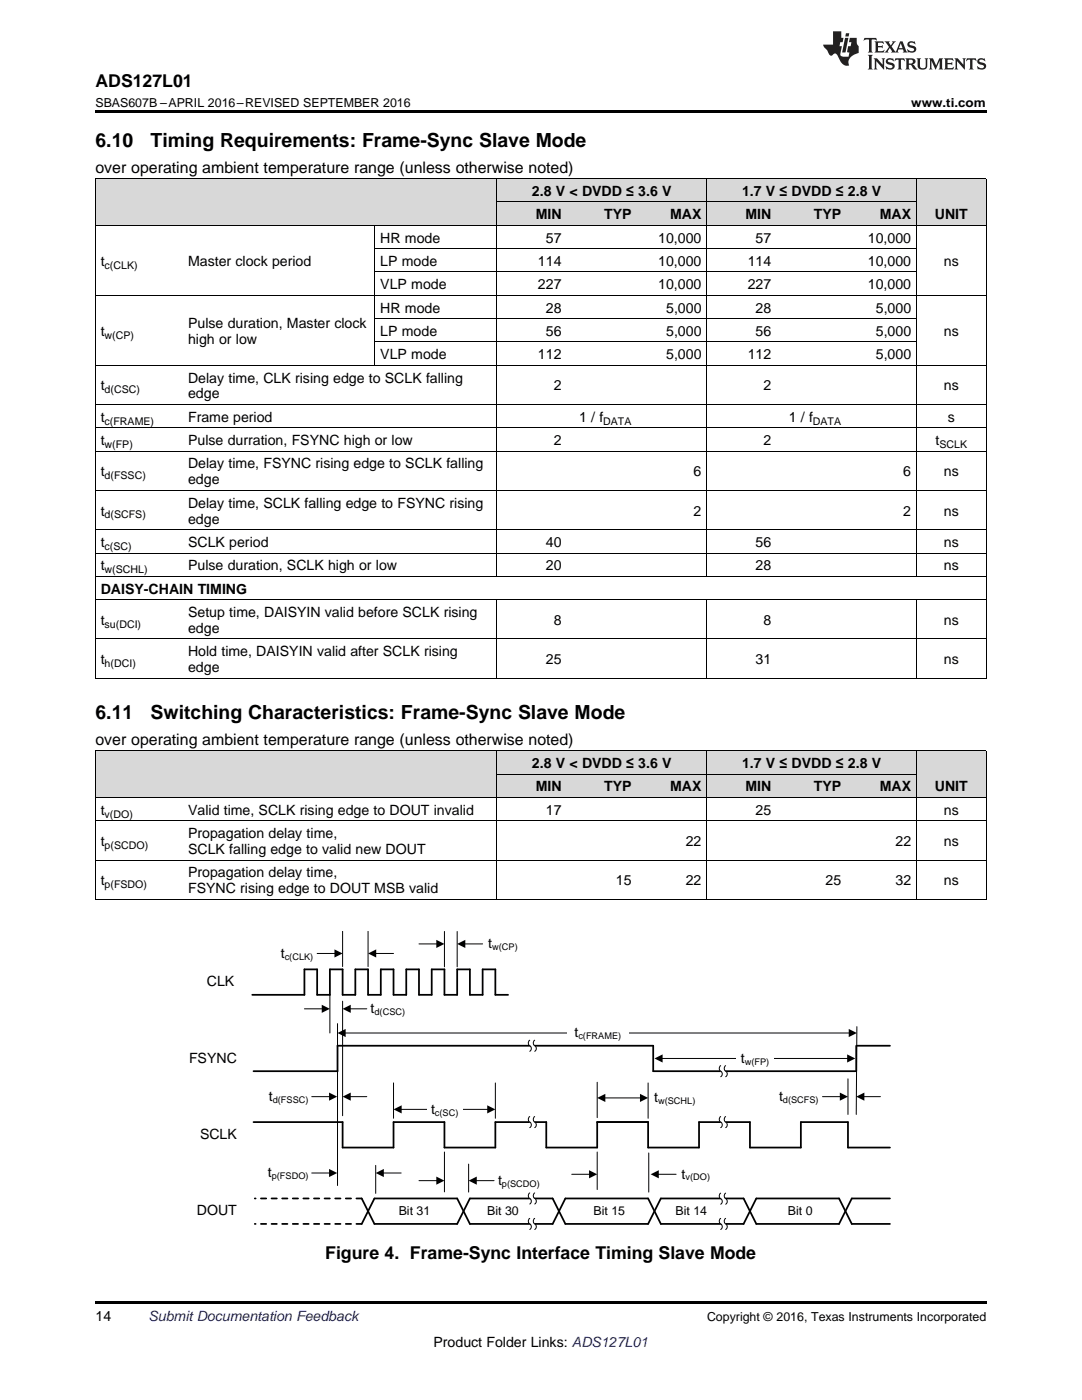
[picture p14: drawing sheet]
<svg xmlns="http://www.w3.org/2000/svg" width="216mm" height="279mm" viewBox="0 0 216 279" stroke-linecap="round" stroke-linejoin="round" font-family="sans-serif">
<defs><g id="words">
<g font-size="3.9">
<text x="19" y="29.3">6.10</text>
<text x="30.1" y="29.3">Timing Requirements: Frame-Sync Slave Mode</text>
<text x="19" y="143.5">6.11</text>
<text x="30.1" y="143.5">Switching Characteristics: Frame-Sync Slave Mode</text>
</g>
<g font-size="3.5">
<text x="19" y="17.3">ADS127L01</text>
<text x="64.9" y="251.3">Figure 4. Frame-Sync Interface Timing Slave Mode</text>
</g>
<g font-size="3.2">
<text x="19" y="34.4">over operating ambient temperature range (unless otherwise noted)</text>
<text x="19" y="148.6">over operating ambient temperature range (unless otherwise noted)</text>
</g>
<g font-size="2.8">
<text x="106.2" y="39.1">2.8 V</text>
<text x="113.6" y="39.1">&lt; DVDD ≤</text>
<text x="127.4" y="39.1">3.6 V</text>
<text x="148.1" y="39.1">1.7 V</text>
<text x="155.5" y="39.1">≤ DVDD ≤</text>
<text x="169.2" y="39.1">2.8 V</text>
<text x="106.9" y="43.7">MIN</text>
<text x="120.5" y="43.7">TYP</text>
<text x="133.7" y="43.7">MAX</text>
<text x="148.7" y="43.7">MIN</text>
<text x="162.4" y="43.7">TYP</text>
<text x="175.5" y="43.7">MAX</text>
<text x="186.5" y="43.7">UNIT</text>
<text x="20.1" y="53.1">t</text>
<text x="37.5" y="53.1">Master clock period</text>
<text x="75.9" y="48.4">HR mode</text>
<text x="75.9" y="53.1">LP mode</text>
<text x="107.4" y="53.1">114</text>
<text x="108.9" y="48.4">57</text>
<text x="131.3" y="48.4">10,000</text>
<text x="131.3" y="53.1">10,000</text>
<text x="149.2" y="53.1">114</text>
<text x="150.8" y="48.4">57</text>
<text x="173.2" y="48.4">10,000</text>
<text x="173.2" y="53.1">10,000</text>
<text x="188.3" y="53.1">ns</text>
<text x="75.9" y="57.7">VLP mode</text>
<text x="107.4" y="57.7">227</text>
<text x="131.3" y="57.7">10,000</text>
<text x="149.2" y="57.7">227</text>
<text x="173.2" y="57.7">10,000</text>
<text x="37.5" y="65.4">Pulse duration, Master clock</text>
<text x="75.9" y="62.4">HR mode</text>
<text x="108.9" y="62.4">28</text>
<text x="132.9" y="62.4">5,000</text>
<text x="150.8" y="62.4">28</text>
<text x="174.8" y="62.4">5,000</text>
<text x="20.1" y="67">t</text>
<text x="37.5" y="68.6">high or low</text>
<text x="75.9" y="67">LP mode</text>
<text x="75.9" y="71.7">VLP mode</text>
<text x="107.4" y="71.7">112</text>
<text x="108.9" y="67">56</text>
<text x="132.9" y="67">5,000</text>
<text x="132.9" y="71.7">5,000</text>
<text x="149.2" y="71.7">112</text>
<text x="150.8" y="67">56</text>
<text x="174.8" y="67">5,000</text>
<text x="174.8" y="71.7">5,000</text>
<text x="188.3" y="67">ns</text>
<text x="20.1" y="77.9">t</text>
<text x="37.5" y="76.3">Delay time, CLK rising edge to SCLK falling</text>
<text x="110.5" y="77.9">2</text>
<text x="152.3" y="77.9">2</text>
<text x="188.3" y="77.9">ns</text>
<text x="37.5" y="79.5">edge</text>
<text x="20.1" y="84.2">t</text>
<text x="20.1" y="88.8">t</text>
<text x="37.5" y="84.2">Frame period</text>
<text x="37.5" y="88.8">Pulse durration, FSYNC high or low</text>
<text x="110.5" y="88.8">2</text>
<text x="115.6" y="84.2">1 / f</text>
<text x="152.3" y="88.8">2</text>
<text x="157.4" y="84.2">1 / f</text>
<text x="186.7" y="88.8">t</text>
<text x="189.1" y="84.2">s</text>
<text x="20.1" y="95.1">t</text>
<text x="37.5" y="93.5">Delay time, FSYNC rising edge to SCLK falling</text>
<text x="138.4" y="95.1">6</text>
<text x="180.2" y="95.1">6</text>
<text x="188.3" y="95.1">ns</text>
<text x="37.5" y="96.7">edge</text>
<text x="37.5" y="101.3">Delay time, SCLK falling edge to FSYNC rising</text>
<text x="20.1" y="102.9">t</text>
<text x="37.5" y="104.5">edge</text>
<text x="138.4" y="102.9">2</text>
<text x="180.2" y="102.9">2</text>
<text x="188.3" y="102.9">ns</text>
<text x="20.1" y="109.1">t</text>
<text x="20.1" y="113.8">t</text>
<text x="37.5" y="109.1">SCLK period</text>
<text x="37.5" y="113.8">Pulse duration, SCLK high or low</text>
<text x="108.9" y="109.1">40</text>
<text x="108.9" y="113.8">20</text>
<text x="150.8" y="109.1">56</text>
<text x="150.8" y="113.8">28</text>
<text x="188.3" y="109.1">ns</text>
<text x="188.3" y="113.8">ns</text>
<text x="20.1" y="118.5">DAISY-CHAIN TIMING</text>
<text x="20.1" y="124.7">t</text>
<text x="37.5" y="123.1">Setup time, DAISYIN valid before SCLK rising</text>
<text x="110.5" y="124.7">8</text>
<text x="152.3" y="124.7">8</text>
<text x="188.3" y="124.7">ns</text>
<text x="37.5" y="126.3">edge</text>
<text x="37.5" y="131">Hold time, DAISYIN valid after SCLK rising</text>
<text x="20.1" y="132.5">t</text>
<text x="37.5" y="134.1">edge</text>
<text x="108.9" y="132.5">25</text>
<text x="150.8" y="132.5">31</text>
<text x="188.3" y="132.5">ns</text>
<text x="106.2" y="153.3">2.8 V</text>
<text x="113.6" y="153.3">&lt; DVDD ≤</text>
<text x="127.4" y="153.3">3.6 V</text>
<text x="148.1" y="153.3">1.7 V</text>
<text x="155.5" y="153.3">≤ DVDD ≤</text>
<text x="169.2" y="153.3">2.8 V</text>
<text x="106.9" y="157.9">MIN</text>
<text x="120.5" y="157.9">TYP</text>
<text x="133.7" y="157.9">MAX</text>
<text x="148.7" y="157.9">MIN</text>
<text x="162.4" y="157.9">TYP</text>
<text x="175.5" y="157.9">MAX</text>
<text x="186.5" y="157.9">UNIT</text>
<text x="20.1" y="162.6">t</text>
<text x="37.5" y="162.6">Valid time, SCLK rising edge to DOUT invalid</text>
<text x="37.5" y="167.3">Propagation delay time,</text>
<text x="108.9" y="162.6">17</text>
<text x="150.8" y="162.6">25</text>
<text x="188.3" y="162.6">ns</text>
<text x="20.1" y="168.8">t</text>
<text x="37.5" y="170.4">SCLK falling edge to valid new DOUT</text>
<text x="136.8" y="168.8">22</text>
<text x="178.7" y="168.8">22</text>
<text x="188.3" y="168.8">ns</text>
<text x="20.1" y="176.7">t</text>
<text x="37.5" y="175.1">Propagation delay time,</text>
<text x="37.5" y="178.3">FSYNC rising edge to DOUT MSB valid</text>
<text x="122.9" y="176.7">15</text>
<text x="136.8" y="176.7">22</text>
<text x="164.7" y="176.7">25</text>
<text x="178.7" y="176.7">32</text>
<text x="188.3" y="176.7">ns</text>
<text x="56" y="191.1">t</text>
<text x="97.4" y="189.2">t</text>
<text x="41.3" y="196.8">CLK</text>
<text x="74" y="202.2">t</text>
<text x="114.6" y="207">t</text>
<text x="37.7" y="212.1">FSYNC</text>
<text x="147.8" y="212.1">t</text>
<text x="53.7" y="219.7">t</text>
<text x="130.5" y="220">t</text>
<text x="155.4" y="219.7">t</text>
<text x="39.9" y="227.3">SCLK</text>
<text x="86" y="222.2">t</text>
<text x="53.4" y="234.9">t</text>
<text x="99.4" y="236.5">t</text>
<text x="136" y="235.2">t</text>
<text x="39.3" y="242.6">DOUT</text>
<text x="19" y="263.6">14</text>
<text x="86.5" y="268.9">Product Folder Links: ADS127L01</text>
</g>
<text font-size="2.8" fill="#0000c8" x="29.6" y="263.6">Submit Documentation Feedback</text>
<g font-size="2.5">
<text x="19" y="21.4">SBAS607B –APRIL 2016–REVISED SEPTEMBER 2016</text>
<text x="181.8" y="21.4">www.ti.com</text>
<text x="79.6" y="242.5">Bit 31</text>
<text x="97.2" y="242.5">Bit 30</text>
<text x="118.4" y="242.5">Bit 15</text>
<text x="134.8" y="242.5">Bit 14</text>
<text x="157.2" y="242.5">Bit 0</text>
<text x="141.1" y="263.6">Copyright © 2016, Texas Instruments Incorporated</text>
</g>
<g font-size="2.1">
<text x="20.9" y="53.6">c(CLK)</text>
<text x="20.9" y="67.6">w(CP)</text>
<text x="20.9" y="78.5">d(CSC)</text>
<text x="20.9" y="84.7">c(FRAME)</text>
<text x="20.9" y="89.4">w(FP)</text>
<text x="120.4" y="84.7">DATA</text>
<text x="162.2" y="84.7">DATA</text>
<text x="187.5" y="89.4">SCLK</text>
<text x="20.9" y="95.6">d(FSSC)</text>
<text x="20.9" y="103.5">d(SCFS)</text>
<text x="20.9" y="109.7">c(SC)</text>
<text x="20.9" y="114.4">w(SCHL)</text>
<text x="20.9" y="125.3">su(DCI)</text>
<text x="20.9" y="133.1">h(DCI)</text>
<text x="20.9" y="163.2">v(DO)</text>
<text x="20.9" y="169.4">p(SCDO)</text>
<text x="20.9" y="177.2">p(FSDO)</text>
</g>
<g font-size="1.8">
<text x="56.8" y="191.5">c(CLK)</text>
<text x="98.2" y="189.6">w(CP)</text>
<text x="74.7" y="202.6">d(CSC)</text>
<text x="115.4" y="207.4">c(FRAME)</text>
<text x="148.6" y="212.5">w(FP)</text>
<text x="54.4" y="220.1">d(FSSC)</text>
<text x="131.3" y="220.4">w(SCHL)</text>
<text x="156.2" y="220.1">d(SCFS)</text>
<text x="86.8" y="222.6">c(SC)</text>
<text x="54.2" y="235.3">p(FSDO)</text>
<text x="100.2" y="236.9">p(SCDO)</text>
<text x="136.8" y="235.6">v(DO)</text>
</g>
</g></defs>
<g fill="#d8d8d8">
<path d="M19 149.9h17.5v9.3h-17.5z"/>
<path d="M36.5 149.9h38.3v9.3h-38.3z"/>
<path d="M74.8 149.9h24.4v9.3h-24.4z"/>
<path d="M182.9 149.9h13.9v9.3h-13.9z"/>
<path d="M99.2 154.6h14v4.6h-14z"/>
<path d="M113.2 154.6h13.9v4.6h-13.9z"/>
<path d="M127.1 154.6h13.9v4.6h-13.9z"/>
<path d="M141 154.6h14v4.6h-14z"/>
<path d="M155 154.6h13.9v4.6h-13.9z"/>
<path d="M168.9 154.6h14v4.6h-14z"/>
<path d="M99.2 149.9h14v4.7h-14z"/>
<path d="M113.2 149.9h13.9v4.7h-13.9z"/>
<path d="M127.1 149.9h13.9v4.7h-13.9z"/>
<path d="M141 149.9h14v4.7h-14z"/>
<path d="M155 149.9h13.9v4.7h-13.9z"/>
<path d="M168.9 149.9h14v4.7h-14z"/>
<path d="M19 35.7h17.5v9.3h-17.5z"/>
<path d="M36.5 35.7h38.3v9.3h-38.3z"/>
<path d="M74.8 35.7h24.4v9.3h-24.4z"/>
<path d="M182.9 35.7h13.9v9.3h-13.9z"/>
<path d="M99.2 40.4h14v4.6h-14z"/>
<path d="M113.2 40.4h13.9v4.6h-13.9z"/>
<path d="M127.1 40.4h13.9v4.6h-13.9z"/>
<path d="M141 40.4h14v4.6h-14z"/>
<path d="M155 40.4h13.9v4.6h-13.9z"/>
<path d="M168.9 40.4h14v4.6h-14z"/>
<path d="M99.2 35.7h14v4.7h-14z"/>
<path d="M113.2 35.7h13.9v4.7h-13.9z"/>
<path d="M127.1 35.7h13.9v4.7h-13.9z"/>
<path d="M141 35.7h14v4.7h-14z"/>
<path d="M155 35.7h13.9v4.7h-13.9z"/>
<path d="M168.9 35.7h14v4.7h-14z"/>
</g>
<path d="M19 259.7h177.8v.5h-177.8z" fill="#000"/>
<path d="M50.3 198.5h10.4v-5h2.6v5h2.5v-5h2.6v5h2.5v-5h2.5v5h2.6v-5h2.5v5h2.6v-5h2.5v5h2.5v-5h2.6v5h2.5v-5h2.6v5h2.5v-5h2.5v5h2.6M50.6 213.8h16.7v-5.1h63v5.1h40.4M170.9 208.7v5.1M171 208.7h6.6M50.6 223.9h17.8v5.1h10.1v-5.1h10.2v5.1h10.1v-5.1h10.2v5.1h10.2v-5.1h10.1v5.1h10.2v-5.1h10.1v5.1h10.2v-5.1h9.4v5.1h8.4M72.2 239.2l2.5 5.1h16.5l2.6-5.1h16.5l2.5 5.1h16.5l2.6-5.1h16.5l2.5 5.1h16.5l2.6-5.1h7.6M72.2 244.3l2.5-5.1h16.5l2.6 5.1h16.5l2.5-5.1h16.5l2.6 5.1h16.5l2.5-5.1h16.5l2.6 5.1h7.6" fill="none" stroke="#000" stroke-width=".35"/>
<g fill="none" stroke="#000" stroke-width=".2">
<path d="M63.3 190.3h3.6M65.8 198.5v7.7M68.4 185.8v7.1M68.4 199.8v22.9M73.4 185.9v7M74.9 190.3h3.6M83.6 188.4h3.7M88.7 185.9v7.1M91.2 185.9v7.1M92.6 188.4h3.7M60.7 201.3h3.7M62.2 218.9h3.7"/>
<path d="M67.3 204.3v32.3M68.8 206.2h100.8M69.8 201.3h3.4M69.8 218.9h3.4M78.5 216.1v7.1M98.8 216.1v7.1M119.2 216v7.1M120.6 219.1h7.3M129.3 216.1v7.1M132 211.2h37.2M164.1 218.9h3.7M169.2 215.3v7.1"/>
<path d="M171 204.9l-.1 17.5M172.3 218.9h3.4M62.2 234.1h3.7M75 232.6v5.6M76.4 234.1h3.6M79.9 221.4h17.5M83.6 235.6h3.7M88.7 229.9v8M93.5 232.3v5.6M94.9 235.6h3.7M114.1 234.4h3.6M119.2 229.9v7.5"/>
<path d="M129.5 230.1v7.8M131.2 234.4h3.7"/>
</g>
<g fill="#000">
<path d="M66.7 189.5l1.7 .8-1.7 .8zM73.4 190.3l1.7-.8v1.6zM87.1 187.6l1.6 .8-1.6 .8zM91.2 188.4l1.6-.8v1.6zM64.2 200.5l1.6 .8-1.6 .8zM65.7 218l1.6 .9-1.6 .8zM67.3 206.2l1.7-.9v1.7zM68.4 201.3l1.6-.8v1.6zM68.4 218.9l1.6-.9v1.7zM119.2 219.1l1.6-.8v1.6zM127.7 218.3l1.6 .8-1.6 .8zM130.6 211.2l1.6-.8v1.7z"/>
<path d="M167.6 218l1.6 .9-1.6 .8zM169 210.4l1.7 .8-1.7 .9zM169.4 205.3l1.6 .9-1.6 .8zM170.9 218.9l1.6-.9v1.7zM65.7 233.3l1.6 .8-1.6 .8zM75 234.1l1.6-.8v1.6zM78.5 221.4l1.6-.8v1.6zM87.1 234.8l1.6 .8-1.6 .8zM93.5 235.6l1.6-.8v1.6zM97.2 220.6l1.6 .8-1.6 .8zM117.5 233.5l1.7 .9-1.7 .8zM129.8 234.4l1.7-.9v1.7z"/>
</g>
<path d="M72.2 239.2h-21.4M72.2 244.3h-21.4" fill="none" stroke="#000" stroke-width=".35" stroke-dasharray="1.1 1.1"/>
<path d="M143.5 213.2l1 .1 .2 .4 .3 .3 .1 .4h-.9l-.1-.5-.4-.2z" fill-rule="evenodd" fill="#fff"/>
<path d="M143.8 213.8h1" fill="none" stroke="#fff" stroke-width=".2"/>
<path d="M143.8 212.7a.72 .72 0 0 0 .2 1.2 .67 .67 0 0 1-.2 1M144.8 212.7a.72 .72 0 0 0 .2 1.2 .66 .66 0 0 1-.2 1" fill="none" stroke="#000" stroke-width=".2"/>
<g fill="#fff">
<path d="M85.3 220.1h6.9v2.6h-6.9z" fill-rule="evenodd"/>
<path d="M113.2 204.9h12.2v2.5h-12.2z" fill-rule="evenodd"/>
<path d="M146.9 210.5h7.5v1.5h-7.5z" fill-rule="evenodd"/>
<path d="M143.5 223.4h1l.2 .4 .3 .3 .1 .4h-.9l-.1-.4-.4-.2z" fill-rule="evenodd"/>
</g>
<path d="M143.8 223.9h1" fill="none" stroke="#fff" stroke-width=".2"/>
<path d="M143.8 222.8a.72 .72 0 0 0 .2 1.3 .67 .67 0 0 1-.2 .9M144.8 222.8a.72 .72 0 0 0 .2 1.3 .66 .66 0 0 1-.2 .9" fill="none" stroke="#000" stroke-width=".2"/>
<path d="M143.5 238.7h1l.2 .4 .3 .3 .1 .4h-.9l-.1-.4-.4-.2z" fill-rule="evenodd" fill="#fff"/>
<path d="M143.8 239.2h1" fill="none" stroke="#fff" stroke-width=".2"/>
<path d="M143.8 238.1a.72 .72 0 0 0 .2 1.3 .66 .66 0 0 1-.2 .9M144.8 238.1a.72 .72 0 0 0 .2 1.3 .66 .66 0 0 1-.2 .9" fill="none" stroke="#000" stroke-width=".2"/>
<path d="M143.5 243.7l1 .1 .2 .4 .3 .2 .1 .5h-.9l-.1-.5-.4-.2z" fill-rule="evenodd" fill="#fff"/>
<path d="M143.8 244.3h1" fill="none" stroke="#fff" stroke-width=".2"/>
<path d="M143.8 243.2a.72 .72 0 0 0 .2 1.2 .66 .66 0 0 1-.2 1M144.8 243.2a.72 .72 0 0 0 .2 1.2 .66 .66 0 0 1-.2 1" fill="none" stroke="#000" stroke-width=".2"/>
<path d="M105.4 223.4h1l.2 .4 .3 .3 .1 .4h-.9l-.1-.4-.4-.2z" fill-rule="evenodd" fill="#fff"/>
<path d="M105.7 223.9h1" fill="none" stroke="#fff" stroke-width=".2"/>
<path d="M105.7 222.8a.72 .72 0 0 0 .2 1.3 .67 .67 0 0 1-.2 .9M106.7 222.8a.72 .72 0 0 0 .2 1.3 .66 .66 0 0 1-.2 .9" fill="none" stroke="#000" stroke-width=".2"/>
<path d="M105.4 238.6l1 .1 .2 .4 .3 .3 .1 .4h-.9l-.1-.5-.4-.2z" fill-rule="evenodd" fill="#fff"/>
<path d="M105.7 239.2h1" fill="none" stroke="#fff" stroke-width=".2"/>
<path d="M105.7 238.1a.72 .72 0 0 0 .2 1.2 .66 .66 0 0 1-.2 1M106.7 238.1a.72 .72 0 0 0 .2 1.2 .66 .66 0 0 1-.2 1" fill="none" stroke="#000" stroke-width=".2"/>
<path d="M105.4 243.7l1 .1 .2 .4 .3 .2 .1 .5h-.9l-.1-.5-.4-.2z" fill-rule="evenodd" fill="#fff"/>
<path d="M105.7 244.3h1" fill="none" stroke="#fff" stroke-width=".2"/>
<path d="M105.7 243.2a.72 .72 0 0 0 .2 1.2 .66 .66 0 0 1-.2 1M106.7 243.2a.72 .72 0 0 0 .2 1.2 .66 .66 0 0 1-.2 1" fill="none" stroke="#000" stroke-width=".2"/>
<path d="M105.4 208.2h1l.2 .4 .3 .3 .1 .4h-.9l-.1-.4-.4-.2z" fill-rule="evenodd" fill="#fff"/>
<path d="M105.7 208.7h1" fill="none" stroke="#fff" stroke-width=".2"/>
<g fill="none" stroke="#000" stroke-width=".2">
<path d="M19 35.6h177.8M19.1 35.7v99.7M99.1 35.7v79.4M141 35.7v79.4M182.8 35.7v79.4M196.8 35.7v99.7M19 58.9h177.8M19 45h177.8M74.8 45v28M74.8 54.3h108.1M74.8 49.6h108.1M99.2 40.3h83.6"/>
<path d="M19 72.9h177.8M74.8 68.2h108.1M74.8 63.6h108.1M19 97.9h177.8M19 90h177.8M19 85.4h177.8M19 80.7h177.8M19 119.7h177.8M19 115h177.8M19 110.4h177.8M19 105.7h177.8M99.1 119.7v15.7"/>
<path d="M141 119.7v15.7M182.8 119.7v15.7M19 135.3h177.8M19 127.5h177.8M19 159.2h177.8M19 149.8h177.8M19.1 149.9v29.6M99.1 149.9v29.6M99.2 154.5h83.6M141 149.9v29.6M182.8 149.9v29.6M196.8 149.9v29.6"/>
<path d="M19 179.5h177.8M19 171.6h177.8M19 163.8h177.8M105.7 207.6a.72 .72 0 0 0 .2 1.2 .67 .67 0 0 1-.2 1M106.7 207.6a.72 .72 0 0 0 .2 1.2 .66 .66 0 0 1-.2 1"/>
</g>
<g fill="#000">
<path d="M19 22h177.8v.5h-177.8zM19 135.4h.2zM74.7 135.4h.1zM99.1 135.4h.1zM113.1 135.4h.1zM140.9 135.4h.1zM154.9 135.4h.1zM182.8 135.4h.1zM196.7 135.4h.1zM19 179.5h.2zM74.7 179.5h.1zM99.1 179.5h.1z"/>
<path d="M113.1 179.5h.1zM140.9 179.5h.1zM154.9 179.5h.1zM182.8 179.5h.1zM196.7 179.5h.1z"/>
</g>
<g fill="#231f20">
<path d="M172.5 7.6l-.1 .5 .4-.2h.6v.1v2.1l-.2 .4h.9l-.2-.4v-2.1l.1-.1h.5l.5 .2-.2-.5zM174.5 8.3l.2 .3v1.5l-.2 .4h1.8l.2-.6a1.04 1.04 0 0 1-1.3 .2v-.7h.6l.3 .2v-.6l-.3 .2h-.6v-.6l.8-.1 .4 .3-.2-.5zM176.5 8.3l.9 1.1-.9 1.1h.8l-.2-.2 .4-.7 .5 .7-.2 .2h1.5l-.2-.2 .2-.4h.9l.1 .4-.2 .2h1l-.3-.3-.7-1.9h-.5l-.9 2-.8-1 .9-1h-.8l.1 .3-.4 .5-.3-.6 .1-.2zM179.7 8.6l.4 1h-.7zM181.3 8.4a.63 .63 0 0 0-.2 .7 .63 .63 0 0 0 .6 .4l.6 .2 .1 .2a.75 .75 0 0 1-.7 .4 .75 .75 0 0 1-.6-.5l.1 .7 .1-.1a1.11 1.11 0 0 0 1.5-.6 1.13 1.13 0 0 0-1.2-.8l-.1-.4a1.04 1.04 0 0 1 1.2 .2l-.2-.5-.2 .1-.4-.2zM173.2 10.9l.2 .4v2.2l-.2 .4h1l-.3-.4v-2.2l.3-.4zM174.3 11.6l.3 .4v1.5l-.3 .4h.8l-.2-.4v-1.3l1.5 1.7v-1.9l.2-.4h-.7l.2 .4v.9l-1.1-1.3zM177 11.8a.62 .62 0 0 0-.2 .7 .62 .62 0 0 0 .6 .4l.6 .1 .1 .3a.76 .76 0 0 1-.7 .3 .76 .76 0 0 1-.7-.4l.2 .7 .1-.1a1.11 1.11 0 0 0 1.5-.6 1.13 1.13 0 0 0-1.2-.8l-.1-.4a1.04 1.04 0 0 1 1.2 .2l-.2-.6-.2 .1-.5-.1zM178.7 11.6l-.2 .6a.61 .61 0 0 1 .8-.3v1.6l-.2 .4h.9l-.2-.4v-1.6a.63 .63 0 0 1 .7 .3l-.1-.6zM180.6 11.6l.3 .4v1.5l-.3 .4h1l-.2-.2-.1-.8 .6 .2a.76 .76 0 0 0 1.2 .7l-1-1a.58 .58 0 0 0 .6-.5 .58 .58 0 0 0-.5-.6zM181.4 11.9h.1a.45 .45 0 0 1 .5 .1 .45 .45 0 0 1 .1 .5l-.8 .2zM182.9 11.6l.2 .2a2.17 2.17 0 0 0 .3 1.9 .99 .99 0 0 0 1.6-.6v-1.1l.2-.4h-.7l.2 .2a1.92 1.92 0 0 1-.2 1.8 .6 .6 0 0 1-.9-.5v-1.1l.2-.4zM185.4 11.6l.2 .4v1.5l-.2 .4h.7l-.2-.4v-1.4l.8 1.8 .8-1.8v1.4l-.2 .4h.9l-.2-.4v-1.5l.2-.4h-.8l-.6 1.5-.6-1.5zM188.4 11.6l.2 .4v1.5l-.2 .4h1.8l.1-.6a1.04 1.04 0 0 1-1.2 .1v-.6h.5l.4 .2v-.6l-.4 .2h-.5v-.7h.8l.3 .3-.1-.6zM190.5 11.6l.2 .4v1.5l-.2 .4h.7l-.2-.4v-1.3l1.5 1.7v-1.9l.2-.4h-.7l.2 .4v.9l-1.1-1.3zM192.9 11.6l-.1 .6a.61 .61 0 0 1 .7-.3l.1 1.6-.3 .4h1l-.3-.4 .1-1.6a.63 .63 0 0 1 .7 .3l-.1-.6zM195.2 11.8a.62 .62 0 0 0-.2 .7 .62 .62 0 0 0 .6 .4l.6 .1 .1 .3a.76 .76 0 0 1-.7 .3 .76 .76 0 0 1-.6-.4l.1 .7 .1-.1a1.11 1.11 0 0 0 1.6-.6 1.13 1.13 0 0 0-1.3-.8l-.1-.4a1.04 1.04 0 0 1 1.2 .2l-.1-.6-.2 .1-.5-.1z"/>
<path d="M166.2 6.3v2.6h-1.9v.4l.8 .9a.91 .91 0 0 0 1 .8 .56 .56 0 0 1 .5-.3 .56 .56 0 0 1 .5 .3l.4 .8a1.53 1.53 0 0 0 1.9 1.2 1.54 1.54 0 0 1 1-2.1l.9-.3v-1.4a1.52 1.52 0 0 1-.4-1.6h-1.3l-.2 .8h.5l-.2 .8h-.5l-.1 1v.2l.4 .1-.2 .8a1.93 1.93 0 0 1-1.6-.3l.3-1.8h-.5l.2-.8h.4l.2-.8h-.4v-1.3zM168.6 7.6l-.6 2.9h.7l.6-2.9zM168.8 6.6l-.1 .7h.6l.2-.7z"/>
</g>
<use href="#words"/>
</svg>
